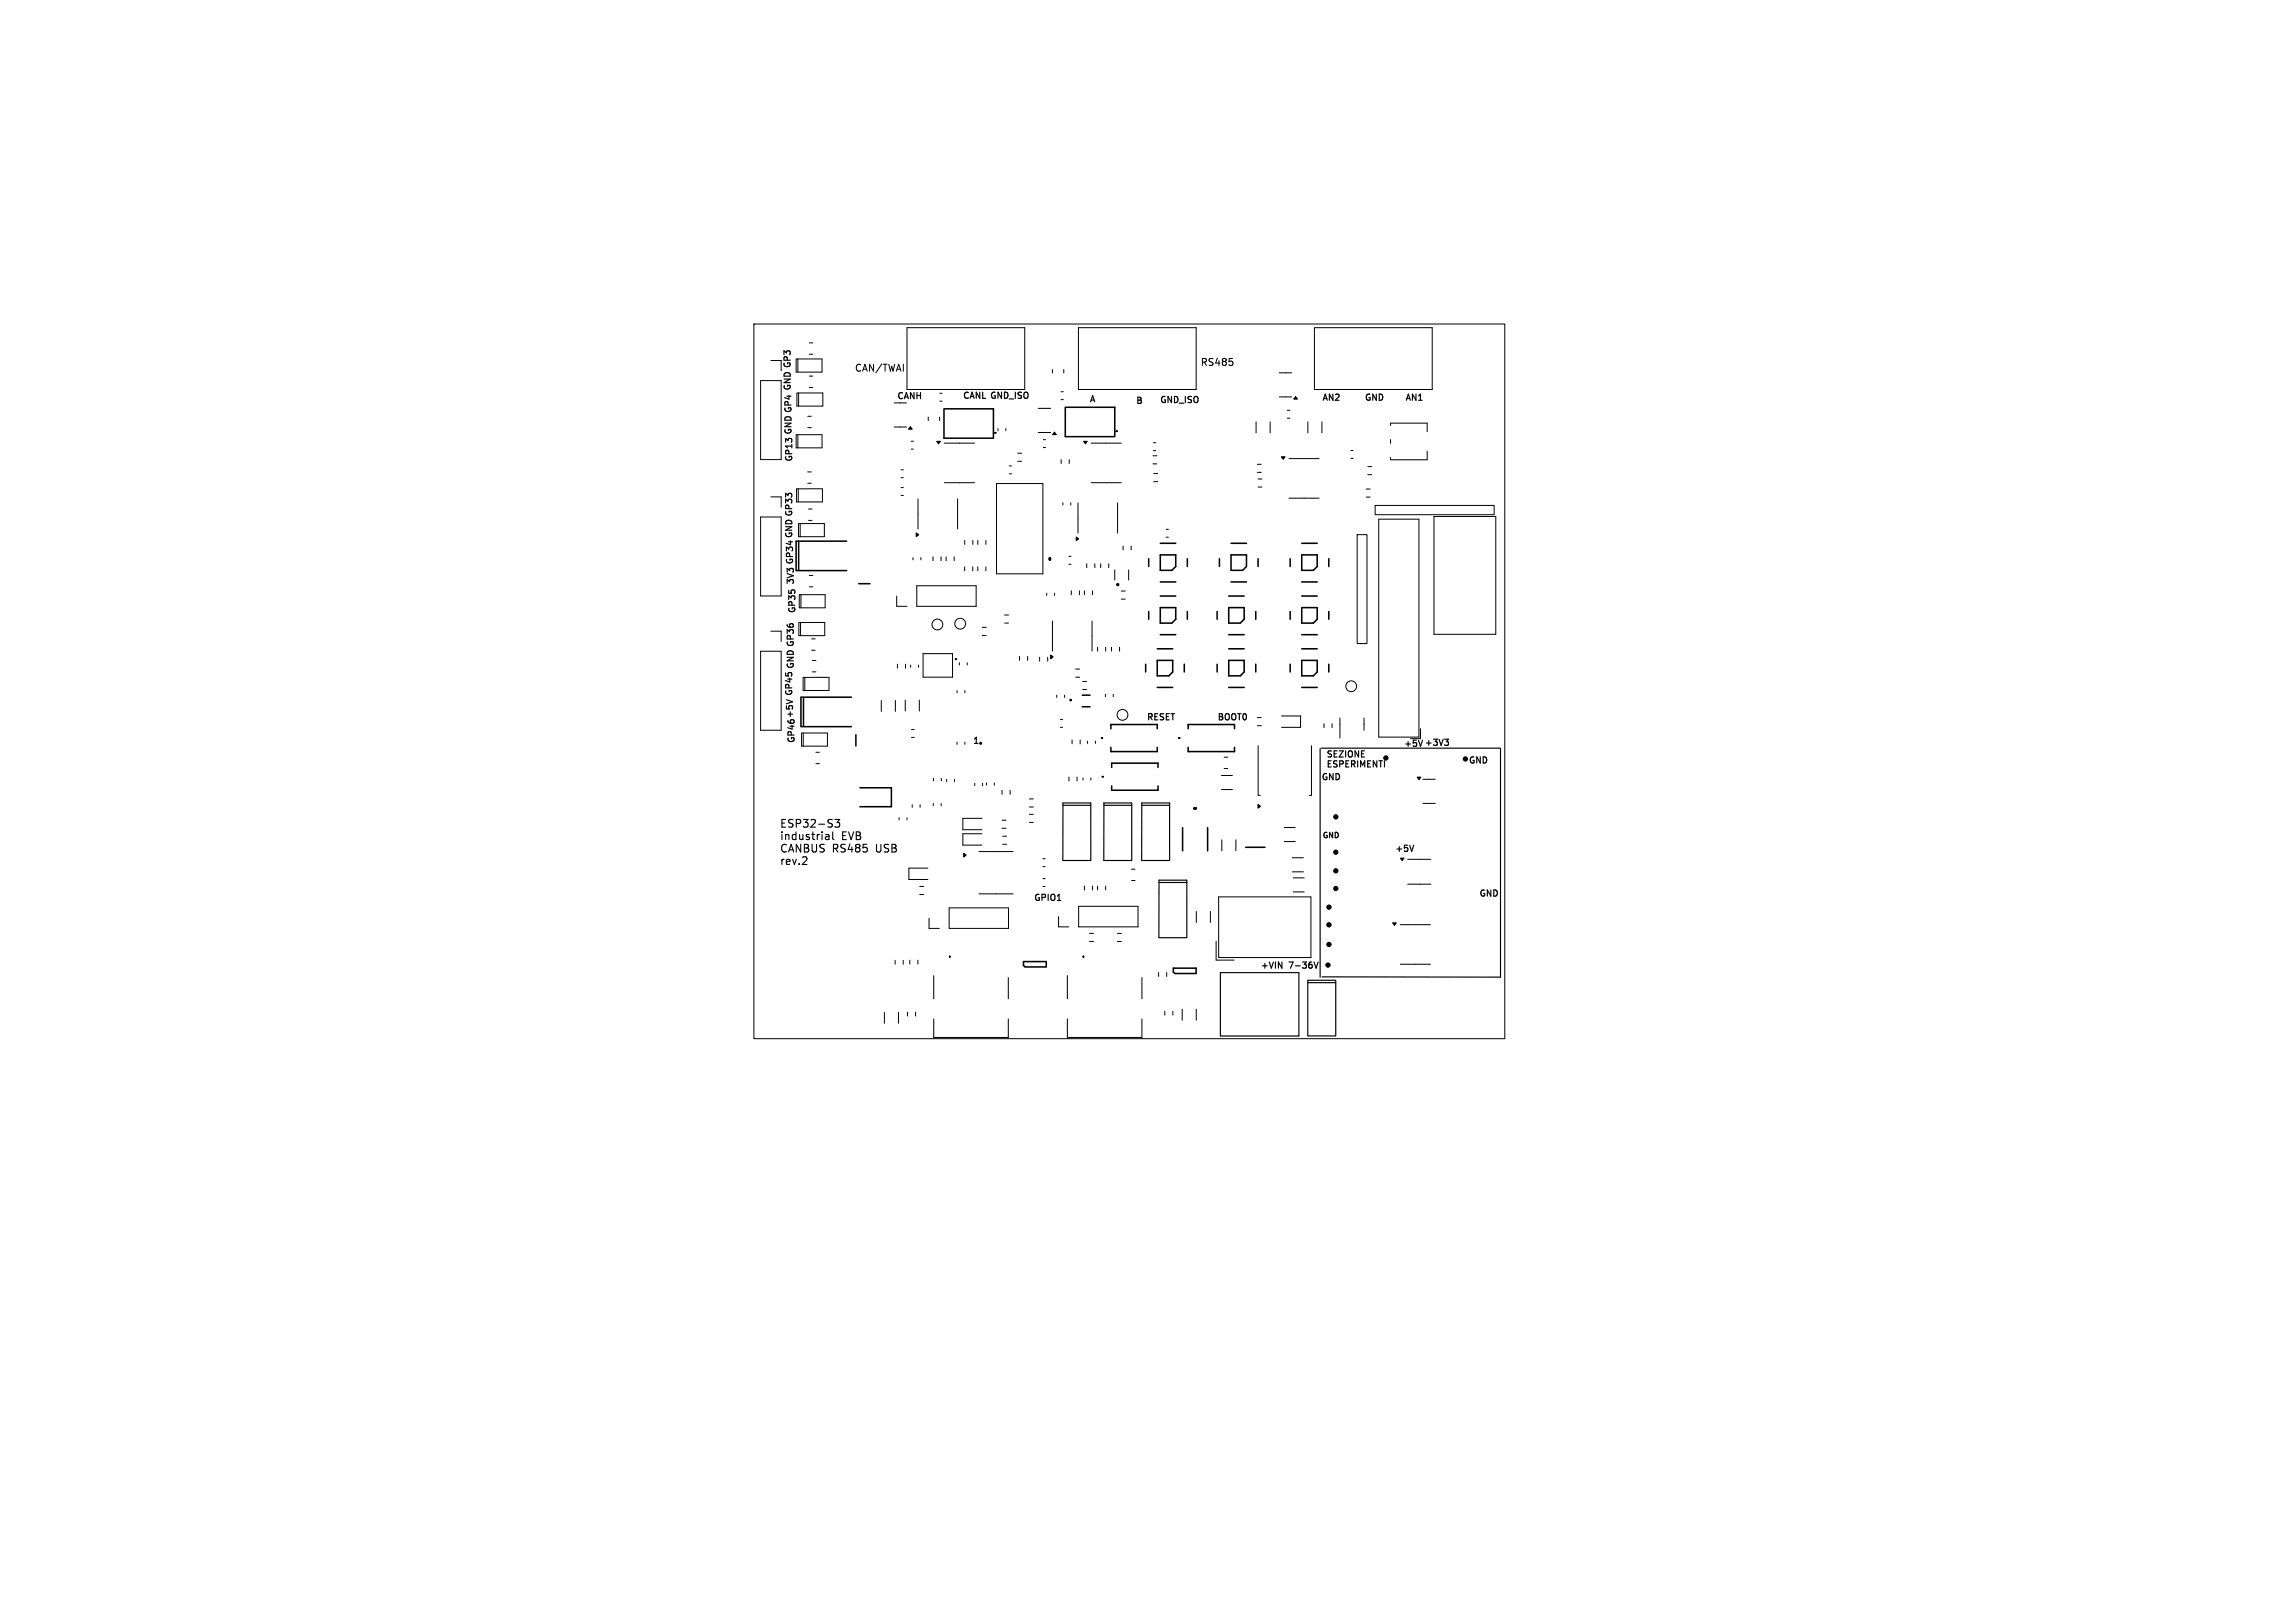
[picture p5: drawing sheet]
<svg xmlns="http://www.w3.org/2000/svg" width="297mm" height="210mm" viewBox="0 0 297 210" stroke-linecap="round" stroke-linejoin="round" font-family="sans-serif">
<defs><g id="words">
<g font-size="1.4">
<text x="100.9" y="107.2">ESP32-S3</text>
<text x="100.9" y="108.8">industrial</text>
<text x="100.9" y="110.4">CANBUS</text>
<text x="100.9" y="112">rev.2</text>
<text x="107.7" y="110.4">RS485</text>
<text x="108.9" y="108.8">EVB</text>
<text x="113.5" y="110.4">USB</text>
</g>
<g font-size="1.3">
<text x="155.3" y="47.4">RS485</text>
<text x="110.6" y="48.2">CAN/TWAI</text>
</g>
<g font-size="1.1">
<text x="116.1" y="51.7">CANH</text>
<text x="124.6" y="51.7">CANL GND_ISO</text>
<text x="141" y="52.1">A</text>
<text x="147" y="52.3">B</text>
<text x="150.1" y="52.2">GND_ISO</text>
<text x="171.1" y="51.9">AN2</text>
<text x="176.6" y="51.9">GND</text>
<text x="181.8" y="51.9">AN1</text>
<text x="102.6" y="59.8" transform="rotate(-90 102.6 59.8)">GP13 GND GP4 GND GP3</text>
<text x="102.8" y="75.7" transform="rotate(-90 102.8 75.7)">3V3 GP34 GND GP33</text>
<text x="103" y="79.4" transform="rotate(-90 103 79.4)">GP35</text>
<text x="102.6" y="90.1" transform="rotate(-90 102.6 90.1)">GP45 GND GP36</text>
<text x="148.4" y="93.3">RESET</text>
<text x="157.5" y="93.3">BOOT0</text>
<text x="102.9" y="96.2" transform="rotate(-90 102.9 96.2)">GP46 +5V</text>
<text x="125.9" y="96.3">1</text>
<text x="171" y="101">GND</text>
<text x="171.6" y="98.1">SEZIONE</text>
<text x="171.6" y="99.3">ESPERIMENTI</text>
<text x="181.6" y="96.7">+5V +3V3</text>
<text x="190" y="98.8">GND</text>
<text x="180.5" y="110.3">+5V</text>
<text x="133.8" y="116.6">GPIO1</text>
<text x="191.4" y="116.1">GND</text>
<text x="163.1" y="125.4">+VIN</text>
<text x="166.9" y="125.4">7-36V</text>
</g>
<text font-size="1" x="171.1" y="108.5">GND</text>
</g></defs>
<g fill="#000" stroke="#000" stroke-width=".13">
<path d="M117.8 55.2l.3 .3h-.5zM121.2 57.1h.5l-.2 .3zM136.5 55.9l.2 .3h-.5zM140.2 57.1h.5l-.2 .3zM165.8 59.1h.5l-.2 .3zM167.7 51.3l.2 .3h-.5zM118.6 69l.3 .2-.3 .2zM139.3 69.5l.3 .2-.3 .3zM136 84.8l.3 .2-.3 .2zM124.7 110.4l.3 .3-.3 .2zM162.8 104.1l.3 .2-.3 .3zM180.2 119.4h.5l-.2 .3z"/>
<path d="M181.2 111h.5l-.2 .4zM183.4 100.6h.5l-.3 .3z"/>
<circle cx="128.8" cy="56" r=".05"/>
<circle cx="128.9" cy="56" r=".05"/>
<circle cx="144.5" cy="55.8" r=".05"/>
<circle cx="144.6" cy="55.8" r=".05"/>
<circle cx="135.9" cy="72.2" r=".1"/>
<circle cx="135.9" cy="72.4" r=".1"/>
<circle cx="144.7" cy="75.7" r=".15"/>
<circle cx="123.7" cy="85.3" r=".05"/>
<circle cx="123.8" cy="85.3" r=".05"/>
<circle cx="138.6" cy="90.6" r=".11"/>
<circle cx="142.6" cy="95.5" r=".05"/>
<circle cx="142.7" cy="95.5" r=".05"/>
<circle cx="152.6" cy="95.5" r=".05"/>
<circle cx="152.7" cy="95.5" r=".05"/>
<circle cx="179.4" cy="98.1" r=".28"/>
<circle cx="189.6" cy="98.2" r=".28"/>
<circle cx="142.7" cy="100.5" r=".05"/>
<circle cx="142.8" cy="100.5" r=".05"/>
<circle cx="154.6" cy="104.6" r=".1"/>
<circle cx="154.8" cy="104.6" r=".1"/>
<circle cx="172" cy="119.7" r=".28"/>
<circle cx="172" cy="117.4" r=".28"/>
<circle cx="172.9" cy="105.7" r=".28"/>
<circle cx="172.9" cy="110.3" r=".28"/>
<circle cx="172.9" cy="115" r=".28"/>
<circle cx="172.9" cy="112.7" r=".28"/>
<circle cx="122.9" cy="123.7" r=".05"/>
<circle cx="122.9" cy="123.8" r=".05"/>
<circle cx="140.2" cy="123.7" r=".05"/>
<circle cx="140.2" cy="123.8" r=".05"/>
<circle cx="171.9" cy="124.9" r=".28"/>
<circle cx="172" cy="122.2" r=".28"/>
</g>
<g fill="none" stroke="#000" stroke-width=".15">
<path d="M101.8 90.5l.8 .3M170.8 96.9v29.6M171 96.8h23.2M187 95.6h.4l-.2 .4h.2v.3l-.1 .1h-.2M194.2 96.8v29.6h-23.1M137.5 103.9h3.6l.1 7.4M137.6 103.9l-.1 7.4M141.2 111.3h-3.6M141.2 104.2h-3.6M142.9 103.9l-.1 7.4M146.4 103.9h-3.6M146.5 111.3h-3.6"/>
<path d="M146.5 103.9v7.4M146.5 104.2h-3.6M147.7 103.9h3.6l.1 7.4M147.8 103.9l-.1 7.4M150 113.9h3.6v7.4h-3.6v-7.4M151.4 111.3h-3.6M151.4 104.2h-3.6M153.6 114.2h-3.6M183 109.4l-.3 .8M157.9 125.9h10.2v8.2h-10.2zM169.2 126.9v7.1M170.1 124.5l.2 .8 .3-.8"/>
<path d="M172.8 126.8h-3.6M172.9 134h-3.6M172.9 126.9v7.1M172.9 127.2h-3.6"/>
</g>
<path d="M104.3 110.9l.1 .2v.2l-.6 .6h.6M106.8 108.5l.2 .1h.3M106.9 108h.3l.1 .6M107.3 108.2l-.3 .1-.2 .1M107.8 107.6v.9l.1 .1M108 106h.7l-.4 .4 .3 .1v.4l-.1 .1-.5-.1" fill="none" stroke="#000" stroke-width=".14"/>
<g fill="none" stroke="#000" stroke-width=".13">
<path d="M97.6 41.9h97.1v92.5h-97.1zM98.4 49.3h2.7v10.2h-2.7zM99.8 46.7h1.3v1.3M103 46.5h3.4v1.6h-3.4zM103 56.3h3.4v1.6h-3.4zM103.1 50.9h3.4v1.6h-3.4zM103.3 46.5v1.7M103.3 56.3v1.7M103.4 50.9v1.7M104.5 53.9h.5M104.5 55.3h.5M104.7 48.7h.5"/>
<path d="M104.7 50.1h.5M104.7 44.4h.5M104.7 45.8h.5M115.7 52.1h1.6M115.7 55.3h1.6M117.4 42.4h15.2v8h-15.2zM117.9 57.1h.3M117.9 58.1h.3M120.1 54v.4M121.6 54v.4M121.6 50.9h.3M121.6 51.9h.3"/>
<path d="M122.2 57.3h3.9M129.2 55.5v.2M130.2 55.5v.2M131.7 58.6h.5M131.7 59.7h.5M134.4 52.8h1.6M134.4 56h1.6M135 56.9h.3M135 57.9h.3M136.2 47.8v.5M137.3 50.7h.3M137.3 51.7h.3"/>
<path d="M137.3 59.5v.5M137.7 47.8v.5M138.4 59.5v.5M139.6 42.4h15.2v8h-15.2zM141.2 57.3h3.9M149.2 59h.5M149.3 57.3h.3M149.3 58.3h.3M159.5 46.8v.4M162.6 54.6v1.4M164.4 54.6v1.4M165.6 48.2h1.6"/>
<path d="M165.6 51.4h1.6M166.6 53.1h.3M166.6 54.1h.3M166.8 59.3h3.9M169.3 54.6v1.4M170.1 42.4h15.2v8h-15.2zM171.1 54.6v1.4M174.8 58.3h.3M174.8 59.3h.3M180 55.1v-.3h4.7v1.1M180 56.9v.5M184.7 58.4v1.1h-4.7v-.3"/>
<path d="M98.4 66.9h2.7v10.2h-2.7zM99.8 64.3h1.3v1.3M103.1 63.3h3.3v1.6h-3.3v-1.6M103.3 63.3v1.7M103.3 67.8v1.6M103.4 77v1.6h3.4M103.6 67.8v1.7M103.7 77v1.7M104.5 61.1h.5M104.5 62.5h.5M104.6 65.9h.5M104.6 67.3h.5"/>
<path d="M104.7 74.5h.5M104.7 75.9h.5M106.7 69.4h-3.4M106.7 67.7l-3.4 .1M106.7 67.8v1.6M106.8 76.9l-3.4 .1M106.8 77v1.6M116 77.1v1.4h1.4M116.6 63.1h.3M116.6 64.1h.3M116.6 60.8h.3M116.6 61.8h.3"/>
<path d="M118.2 72.2v.2M118.6 75.8h7.7v2.7h-7.7zM118.8 64.6v3.9M119.2 72.2v.2M120.7 72v.6M121.8 72v.6M122.2 62.5h3.9M122.4 72v.6M123.5 72v.6M123.9 64.6v3.9M124.8 73.3v.6M124.9 69.9v.5"/>
<path d="M125.9 73.3v.6M125.9 69.9v.5M126.5 69.9v.5M126.5 73.3v.6M127.6 69.9v.5M127.6 73.3v.6M129 62.6h6v11.7h-6zM130 79.6h.5M130.6 60.3h.3M130.6 61.3h.3M135.5 76.8v.2M136.5 76.8v.2"/>
<path d="M137.6 65.1v.2M138.3 72h.3M138.3 73h.3M138.6 65.1v.2M138.6 76.4v.6M139.5 65.1v3.9M139.7 76.4v.6M140.3 76.4v.6M140.6 72.9v.6M141.2 62.5h3.9M141.4 76.4v.6M141.7 72.9v.6"/>
<path d="M142.4 72.9v.6M143.5 72.9v.6M144.3 73.8v1.3M144.6 65.1v3.9M145.1 76.5h.5M145.1 77.5h.5M145.3 70.6v.6M146.1 73.8v1.3M146.4 70.6v.6M149.2 60h.5M149.3 61.3h.5M149.3 62.3h.5"/>
<path d="M150.9 68.5h.3M150.9 69.5h.3M162.7 60.1h.5M162.7 61.1h.5M162.8 62h.5M162.8 63h.5M166.8 64.5h3.9M175.6 69.2h1.3v14.1h-1.3zM176.8 63.3h.5M176.8 64.3h.5M177 60.4h.5M177 61.4h.5"/>
<path d="M178 65.4h15.4v1.2h-15.4zM178.4 67.2h5.2v28.2h-5.2zM185.6 66.8h8v15.3h-8zM98.4 84.3h2.7v10.2h-2.7zM99.8 81.7h1.3v1.3M103.4 80.6h3.3v1.6h-3.3v-1.6M103.6 80.6v1.7M103.7 94.9h3.4v1.6h-3.4v-1.6M103.9 87.7v1.6M103.9 87.7l3.4-.1v1.7M104 94.9v1.7M104.2 87.7v1.7"/>
<path d="M105 82.7h.5M105 84.1h.5M105.1 85.5h.5M105.1 86.9h.5M105.6 97.3h.4M105.6 98.8h.4M107.3 89.3h-3.4M114.1 90.6v1.5M115.9 90.6v1.5M116.1 85.9v.6M117.2 90.6v1.4M117.2 85.9v.6"/>
<path d="M117.9 86.1v.2M118 94.4h.3M118 95.4h.3M118.9 86.1v.2M119 90.6v1.4M119.5 84.6h3.8v3h-3.8zM123.8 96v.3M123.9 89.4v.2M124.2 85.8v.2M124.9 96v.3M124.9 89.4v.2M125.2 85.8v.2"/>
<path d="M127.1 81.2h.5M127.1 82.2h.5M130 80.6h.5M131.9 84.9v.6M133 84.9v.6M134.5 85v.6M135.6 85v.6M136.2 80.4v3.9M136.8 90v.2M137.2 93.1h.3M137.2 94.1h.3M137.8 90v.2"/>
<path d="M138.7 95.7v.6M139.2 87.6h.5M139.2 86.6h.5M139.8 95.7v.6M140.1 88.2h.5M140.1 89.2h.5M140.7 95.9v.3M141.3 80.4v3.9M141.8 95.9v.3M142 83.7v.6M143.1 89.9v.2M143.1 83.7v.6"/>
<path d="M143.8 83.7v.6M144.1 89.9v.2M144.9 83.7v.6M158.4 98h.5M158.4 99.4h.5M162.7 92.9h.5M162.7 93.9h.5M162.8 96.5v6.4h.3M165.9 92.6h2.4v1.5h-2.4M169.7 96.5v6.4h-.3M171.3 93.6v.6M172.4 93.6v.6"/>
<path d="M173.4 92.9v2.6M176.5 92.9v1.6M183.8 94.3v1.3M116.4 105.8v.3M117.4 105.8v.3M118.1 104.1v.4M119 114.7h.5M119 115.7h.5M119.1 104.1v.4M120.1 112.3h-2.5v1.5h2.5M120.2 118.8v1.3h1.4M120.8 104v.3"/>
<path d="M120.8 100.7v.3M121.8 104v.3M121.8 100.7v.3M122.5 100.9v.2M122.8 117.5h7.7v2.6h-7.7zM123.5 100.9v.2M126.1 101.4v.3M126.7 110.2h4.4M126.7 115.7h4.4M127.1 105.9h-2.5v1.5h2.5M127.1 107.9h-2.5v1.5h2.5M127.2 101.4v.3"/>
<path d="M127.7 101.3v.3M128.7 101.3v.3M129.7 102.3v.5M129.7 106.1h.5M129.7 107.2h.5M129.8 108.2h.5M129.8 109.2h.5M130.7 102.3v.5M133.2 105.4h.5M133.2 106.4h.5M133.2 103.4h.5M133.2 104.4h.5"/>
<path d="M135 111.1h.3M135 112.1h.3M135 113.7h.3M135 114.7h.3M137 118.6v1.3h1.3M138.3 100.5v.6M139.4 100.5v.6M139.6 117.3h7.7v2.6h-7.7zM140.2 100.7v.2M140.3 114.6v.6M141.2 100.7v.2M141.4 114.6v.6"/>
<path d="M142 114.6v.6M143.1 114.6v.6M146.4 112.5h.5M146.4 113.9h.5M154.8 117.9v1.5M156.6 117.9v1.5M157.7 116.1h11.9v7.8h-11.9zM158.1 100.3h1.4M158.1 102.2h1.4M158.1 108.7v1.4M159.9 108.7v1.4M166.2 107.1h1.4"/>
<path d="M166.2 108.9h1.4M167.3 111h1.4M167.3 112.8h1.4M167.4 113.6h1.4M167.4 115.4h1.4M181.2 119.6h3.9M182.2 111.2h3M182.2 114.4h3M184.1 100.8h1.6M184.1 104h1.6M114.5 131v1.4M115.8 124.3v.5"/>
<path d="M116.3 131v1.4M116.9 124.3v.5M117.4 131v.5M117.7 124.2v.6M118.5 131v.5M118.8 124.2v.6M120.8 131.8v2.4h9.7v-2.4M120.8 126.2v3M130.5 126.5v2.7M138.1 126.2v3M138.1 131.8v2.4h9.7v-2.4M141 120.8h.5"/>
<path d="M141 121.8h.5M144.6 120.8h.5M144.6 121.8h.5M147.8 126.5v2.7M149.9 125.8v.6M150.7 130.8v.6M151 125.8v.6M151.8 130.8v.6M153 130.6v1.4M154.8 130.6v1.4M157.4 121.8v2.4h2.3M181.2 124.8h3.9"/>
<circle cx="128.8" cy="56" r=".05"/>
<circle cx="144.5" cy="55.8" r=".05"/>
<circle cx="121.3" cy="80.8" r=".7"/>
<circle cx="123.7" cy="85.3" r=".05"/>
<circle cx="124.3" cy="80.7" r=".7"/>
<circle cx="142.6" cy="95.5" r=".05"/>
<circle cx="145.3" cy="92.5" r=".7"/>
<circle cx="152.6" cy="95.5" r=".05"/>
<circle cx="174.9" cy="88.8" r=".7"/>
<circle cx="142.7" cy="100.5" r=".05"/>
<circle cx="122.9" cy="123.8" r=".05"/>
<circle cx="140.2" cy="123.8" r=".05"/>
</g>
<g fill="none" stroke="#000" stroke-width=".2">
<path d="M122.2 52.9v3.8h6.3M122.3 52.9h6.3v3.8M137.9 52.7v3.8h6.3M138 52.7h6.3v3.8M103 70v3.8M103.1 70h6.5M103.1 73.8h6.5M103.4 70v3.8M111.1 75.5h1.5M148.7 72.3v1M148.7 79.1v1M150.2 70.3h2"/>
<path d="M150.2 71.8h2v1.5l-.5 .5h-1.5zM150.2 78.6h2v1.5l-.5 .5h-1.5zM150.2 75.3h2M150.2 77.1h2M153.7 72.3v1M153.7 79.1v1M157.5 79.1v1M157.8 72.3v1M159 78.6h2v1.5l-.5 .5h-1.5zM159 77.1h2M159.3 70.3h2M159.3 71.8h2v1.5l-.5 .5h-1.5z"/>
<path d="M159.3 75.3h2M162.5 79.1v1M162.8 72.3v1M167 72.3v1M167 79.1v1M168.5 70.3h2M168.5 71.8h2v1.5l-.5 .5h-1.5zM168.5 75.3h2M168.5 77.1h2M168.5 78.6h2v1.5l-.5 .5h-1.5zM172 72.3v1M172 79.1v1"/>
<path d="M103.7 90.2v3.8M103.7 90.2h6.5M103.7 94h6.5M104 90.2v3.8M110.8 95.1v1.4M140.1 90h1M140.1 91.5h1M143.8 94.3v-.5h6v.5M143.8 96.7v.6h6v-.6M143.9 99.3v-.5h6v.5M148.3 86v1M149.8 84h2"/>
<path d="M149.8 85.5h2v1.5l-.5 .5h-1.5zM149.8 89h2M150.2 82.1h2M153.3 86v1M153.8 94.3v-.5h6v.5M153.8 96.7v.6h6v-.6M157.5 86v1M159 84h2M159 85.5h2v1.5l-.5 .5h-1.5zM159 89h2M159 82.1h2M162.5 86v1"/>
<path d="M167 86v1M168.5 84h2M168.5 85.5h2v1.5l-.5 .5h-1.5zM168.5 89h2M168.5 82.1h2M172 86v1M111.3 101.9h4.1v2.5h-4.1M143.9 101.7v.6h6v-.6M153 107.1v3M156.3 107.1v3M161.2 109.6h2.5M135.4 125.1v-.7h-3l.1 .5 .2 .2"/>
<path d="M135.4 125.1h-2.7M151.8 125.8v-.5h3v.6M151.8 125.8l.3 .2M154.8 126h-2.7"/>
<circle cx="135.9" cy="72.3" r=".1"/>
<circle cx="126.9" cy="96.2" r=".1"/>
<circle cx="154.7" cy="104.6" r=".1"/>
</g>
<use href="#words"/>
</svg>
